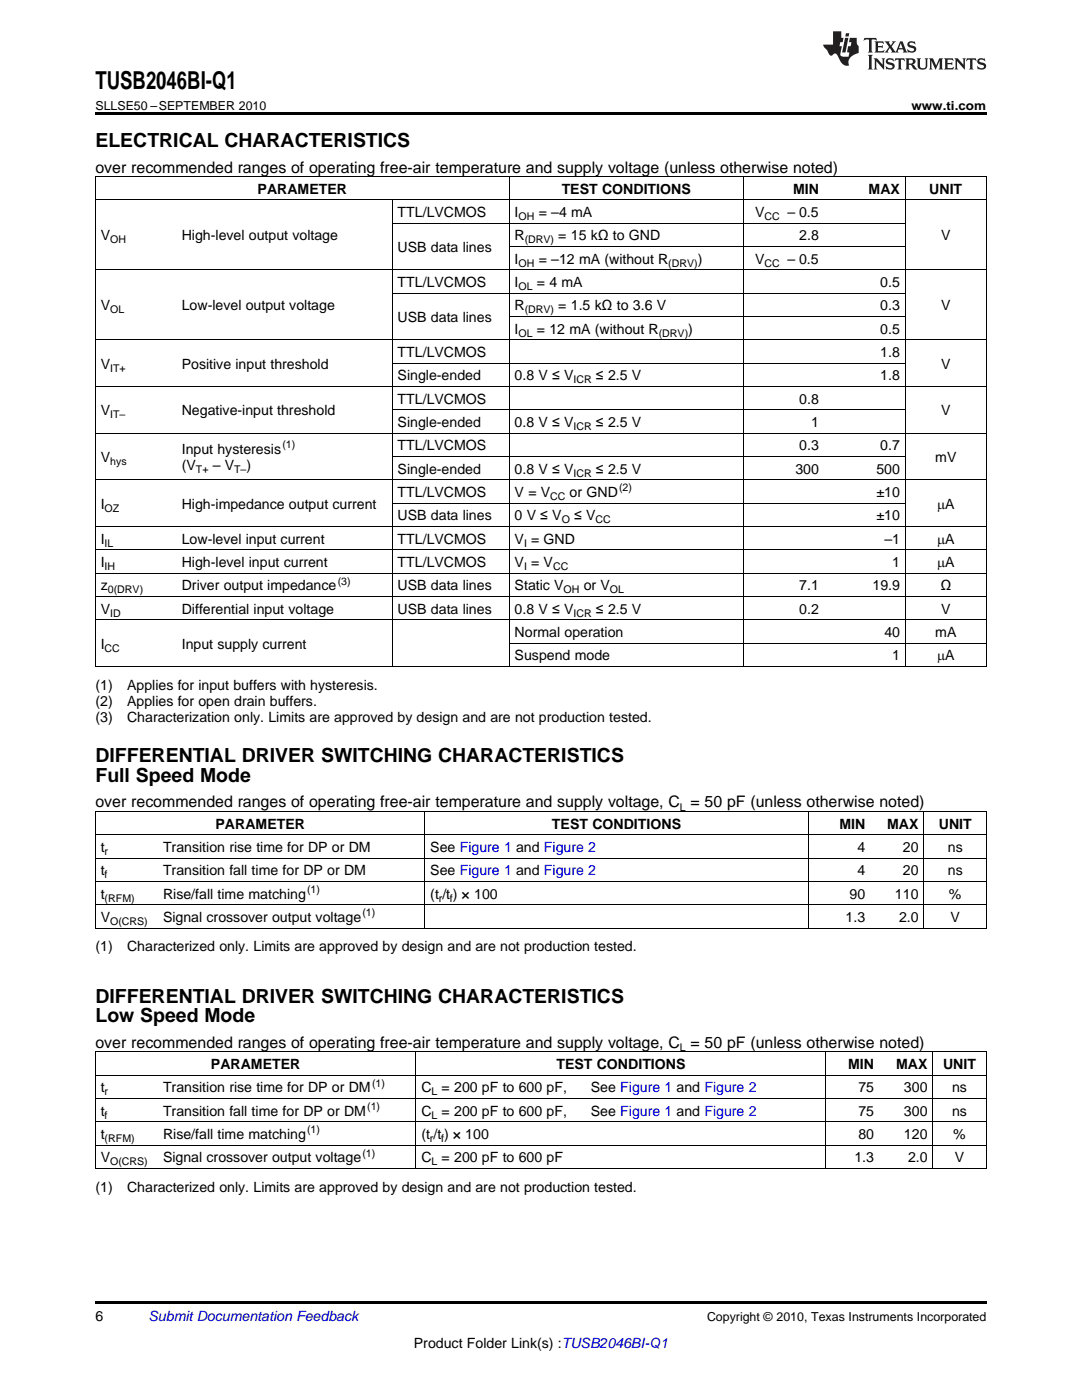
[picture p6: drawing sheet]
<svg xmlns="http://www.w3.org/2000/svg" width="216mm" height="279mm" viewBox="0 0 216 279" stroke-linecap="round" stroke-linejoin="round" font-family="sans-serif">
<defs><g id="words">
<text font-size="4.9" x="19" y="17.8">TUSB2046BI-Q1</text>
<g font-size="3.9">
<text x="19" y="29.3">ELECTRICAL CHARACTERISTICS</text>
<text x="19" y="152.1">DIFFERENTIAL DRIVER SWITCHING CHARACTERISTICS</text>
<text x="19" y="156">Full Speed Mode</text>
<text x="19" y="200.1">DIFFERENTIAL DRIVER SWITCHING CHARACTERISTICS</text>
<text x="19" y="204">Low Speed Mode</text>
</g>
<g font-size="3.2">
<text x="19" y="34.4">over recommended ranges of operating free-air temperature and supply voltage (unless otherwise noted)</text>
<text x="19" y="161.1">over recommended ranges of operating free-air temperature and supply voltage, C = 50 pF (unless otherwise noted)</text>
<text x="19" y="209.1">over recommended ranges of operating free-air temperature and supply voltage, C = 50 pF (unless otherwise noted)</text>
</g>
<g font-size="2.8">
<text x="51.4" y="38.7">PARAMETER</text>
<text x="112.1" y="38.7">TEST CONDITIONS</text>
<text x="158.3" y="38.7">MIN</text>
<text x="173.3" y="38.7">MAX</text>
<text x="185.4" y="38.7">UNIT</text>
<text x="20.1" y="48">V</text>
<text x="36.3" y="48">High-level output voltage</text>
<text x="79.3" y="43.3">TTL/LVCMOS</text>
<text x="102.7" y="43.3">I</text>
<text x="102.7" y="48">R</text>
<text x="107.5" y="43.3">= –4 mA</text>
<text x="111.4" y="48">= 15 kΩ to GND</text>
<text x="150.7" y="43.3">V</text>
<text x="157.1" y="43.3">– 0.5</text>
<text x="159.5" y="48">2.8</text>
<text x="187.8" y="48">V</text>
<text x="79.3" y="50.3">USB data lines</text>
<text x="102.7" y="52.6">I</text>
<text x="107.5" y="52.6">= –12 mA (without R</text>
<text x="139.2" y="52.6">)</text>
<text x="150.7" y="52.6">V</text>
<text x="157.1" y="52.6">– 0.5</text>
<text x="79.3" y="57.3">TTL/LVCMOS</text>
<text x="102.7" y="57.3">I</text>
<text x="107.1" y="57.3">= 4 mA</text>
<text x="175.6" y="57.3">0.5</text>
<text x="20.1" y="61.9">V</text>
<text x="36.3" y="61.9">Low-level output voltage</text>
<text x="79.3" y="64.3">USB data lines</text>
<text x="102.7" y="61.9">R</text>
<text x="111.4" y="61.9">= 1.5 kΩ to 3.6 V</text>
<text x="175.6" y="61.9">0.3</text>
<text x="187.8" y="61.9">V</text>
<text x="79.3" y="71.3">TTL/LVCMOS</text>
<text x="102.7" y="66.6">I</text>
<text x="107.1" y="66.6">= 12 mA (without R</text>
<text x="137.3" y="66.6">)</text>
<text x="175.6" y="66.6">0.5</text>
<text x="175.6" y="71.3">1.8</text>
<text x="20.1" y="73.6">V</text>
<text x="36.3" y="73.6">Positive input threshold</text>
<text x="79.3" y="75.9">Single-ended</text>
<text x="102.7" y="75.9">0.8 V ≤ V</text>
<text x="118.9" y="75.9">≤ 2.5 V</text>
<text x="175.6" y="75.9">1.8</text>
<text x="187.8" y="73.6">V</text>
<text x="20.1" y="82.9">V</text>
<text x="36.3" y="82.9">Negative-input threshold</text>
<text x="79.3" y="80.6">TTL/LVCMOS</text>
<text x="159.5" y="80.6">0.8</text>
<text x="187.8" y="82.9">V</text>
<text x="79.3" y="85.2">Single-ended</text>
<text x="79.3" y="89.9">TTL/LVCMOS</text>
<text x="102.7" y="85.2">0.8 V ≤ V</text>
<text x="118.9" y="85.2">≤ 2.5 V</text>
<text x="159.5" y="89.9">0.3</text>
<text x="161.9" y="85.2">1</text>
<text x="175.6" y="89.9">0.7</text>
<text x="20.1" y="92.2">V</text>
<text x="36.3" y="90.6">Input hysteresis</text>
<text x="36.3" y="93.8">(V</text>
<text x="42.4" y="93.8">– V</text>
<text x="49.2" y="93.8">)</text>
<text x="79.3" y="94.5">Single-ended</text>
<text x="102.7" y="94.5">0.8 V ≤ V</text>
<text x="118.9" y="94.5">≤ 2.5 V</text>
<text x="158.7" y="94.5">300</text>
<text x="174.9" y="94.5">500</text>
<text x="186.6" y="92.2">mV</text>
<text x="20.1" y="101.5">I</text>
<text x="36.3" y="101.5">High-impedance output current</text>
<text x="79.3" y="99.2">TTL/LVCMOS</text>
<text x="102.7" y="99.2">V = V</text>
<text x="113.7" y="99.2">or GND</text>
<text x="174.9" y="99.2">±10</text>
<text x="187" y="101.5">mA</text>
<text x="79.3" y="103.9">USB data lines</text>
<text x="102.7" y="103.9">0 V ≤ V</text>
<text x="114.5" y="103.9">≤ V</text>
<text x="174.9" y="103.9">±10</text>
<text x="20.1" y="108.5">I</text>
<text x="20.1" y="113.2">I</text>
<text x="36.3" y="108.5">Low-level input current</text>
<text x="36.3" y="113.2">High-level input current</text>
<text x="79.3" y="108.5">TTL/LVCMOS</text>
<text x="79.3" y="113.2">TTL/LVCMOS</text>
<text x="102.7" y="108.5">V = GND</text>
<text x="102.7" y="113.2">V = V</text>
<text x="176.5" y="108.5">–1</text>
<text x="178" y="113.2">1</text>
<text x="187" y="108.5">mA</text>
<text x="187" y="113.2">mA</text>
<text x="20.1" y="117.8">z</text>
<text x="36.3" y="117.8">Driver output impedance</text>
<text x="79.3" y="117.8">USB data lines</text>
<text x="102.7" y="117.8">Static V</text>
<text x="116.5" y="117.8">or V</text>
<text x="159.5" y="117.8">7.1</text>
<text x="174.1" y="117.8">19.9</text>
<text x="187.6" y="117.8">Ω</text>
<text x="20.1" y="122.5">V</text>
<text x="36.3" y="122.5">Differential input voltage</text>
<text x="79.3" y="122.5">USB data lines</text>
<text x="102.7" y="122.5">0.8 V ≤ V</text>
<text x="118.9" y="122.5">≤ 2.5 V</text>
<text x="159.5" y="122.5">0.2</text>
<text x="187.8" y="122.5">V</text>
<text x="20.1" y="129.5">I</text>
<text x="36.3" y="129.5">Input supply current</text>
<text x="102.7" y="127.1">Normal operation</text>
<text x="102.7" y="131.8">Suspend mode</text>
<text x="176.5" y="127.1">40</text>
<text x="178" y="131.8">1</text>
<text x="186.6" y="127.1">mA</text>
<text x="187" y="131.8">mA</text>
<text x="19" y="137.7">(1)</text>
<text x="25.4" y="137.7">Applies for input buffers with hysteresis.</text>
<text x="19" y="140.8">(2)</text>
<text x="25.4" y="140.8">Applies for open drain buffers.</text>
<text x="19" y="144">(3)</text>
<text x="25.4" y="144">Characterization only. Limits are approved by design and are not production tested.</text>
<text x="43" y="165.4">PARAMETER</text>
<text x="110.1" y="165.4">TEST CONDITIONS</text>
<text x="167.5" y="165.4">MIN</text>
<text x="177" y="165.4">MAX</text>
<text x="187.3" y="165.4">UNIT</text>
<text x="20.1" y="170">t</text>
<text x="32.5" y="170">Transition rise time for DP or DM</text>
<text x="85.9" y="170">See Figure 1 and Figure 2</text>
<text x="171.1" y="170">4</text>
<text x="180.2" y="170">20</text>
<text x="189.1" y="170">ns</text>
<text x="20.1" y="174.7">t</text>
<text x="20.1" y="179.4">t</text>
<text x="32.5" y="174.7">Transition fall time for DP or DM</text>
<text x="32.5" y="179.4">Rise/fall time matching</text>
<text x="85.9" y="174.7">See Figure 1 and Figure 2</text>
<text x="85.9" y="179.4">(t /t ) × 100</text>
<text x="169.5" y="179.4">90</text>
<text x="171.1" y="174.7">4</text>
<text x="178.6" y="179.4">110</text>
<text x="180.2" y="174.7">20</text>
<text x="189.1" y="174.7">ns</text>
<text x="189.3" y="179.4">%</text>
<text x="20.1" y="184">V</text>
<text x="32.5" y="184">Signal crossover output voltage</text>
<text x="168.7" y="184">1.3</text>
<text x="179.4" y="184">2.0</text>
<text x="189.7" y="184">V</text>
<text x="19" y="189.9">(1)</text>
<text x="25.4" y="189.9">Characterized only. Limits are approved by design and are not production tested.</text>
<text x="42.1" y="213.4">PARAMETER</text>
<text x="111" y="213.4">TEST CONDITIONS</text>
<text x="169.2" y="213.4">MIN</text>
<text x="178.8" y="213.4">MAX</text>
<text x="188.2" y="213.4">UNIT</text>
<text x="20.1" y="218">t</text>
<text x="32.5" y="218">Transition rise time for DP or DM</text>
<text x="84.1" y="218">C</text>
<text x="88.1" y="218">= 200 pF to 600 pF,</text>
<text x="117.9" y="218">See Figure 1 and Figure 2</text>
<text x="171.3" y="218">75</text>
<text x="180.4" y="218">300</text>
<text x="190" y="218">ns</text>
<text x="20.1" y="222.7">t</text>
<text x="20.1" y="227.3">t</text>
<text x="32.5" y="222.7">Transition fall time for DP or DM</text>
<text x="32.5" y="227.3">Rise/fall time matching</text>
<text x="84.1" y="222.7">C</text>
<text x="84.1" y="227.3">(t /t ) × 100</text>
<text x="88.1" y="222.7">= 200 pF to 600 pF,</text>
<text x="117.9" y="222.7">See Figure 1 and Figure 2</text>
<text x="171.3" y="222.7">75</text>
<text x="171.3" y="227.3">80</text>
<text x="180.4" y="222.7">300</text>
<text x="180.4" y="227.3">120</text>
<text x="190" y="222.7">ns</text>
<text x="190.2" y="227.3">%</text>
<text x="20.1" y="232">V</text>
<text x="32.5" y="232">Signal crossover output voltage</text>
<text x="84.1" y="232">C</text>
<text x="88.1" y="232">= 200 pF to 600 pF</text>
<text x="170.5" y="232">1.3</text>
<text x="181.2" y="232">2.0</text>
<text x="190.5" y="232">V</text>
<text x="19" y="237.8">(1)</text>
<text x="25.4" y="237.8">Characterized only. Limits are approved by design and are not production tested.</text>
<text x="19" y="263.6">6</text>
<text x="82.6" y="269">Product Folder Link(s) :TUSB2046BI-Q1</text>
</g>
<text font-size="2.8" fill="#0000c8" x="29.6" y="263.6">Submit Documentation Feedback</text>
<g font-size="2.5">
<text x="19" y="21.9">SLLSE50 –SEPTEMBER 2010</text>
<text x="181.9" y="21.9">www.ti.com</text>
<text x="141.1" y="263.6">Copyright © 2010, Texas Instruments Incorporated</text>
</g>
<g font-size="2.1">
<text x="103.5" y="43.9">OH</text>
<text x="152.5" y="43.9">CC</text>
<text x="22" y="48.5">OH</text>
<text x="103.5" y="53.2">OH</text>
<text x="104.7" y="48.5">(DRV)</text>
<text x="133.4" y="53.2">(DRV)</text>
<text x="152.5" y="53.2">CC</text>
<text x="103.5" y="57.9">OL</text>
<text x="22" y="62.5">OL</text>
<text x="104.7" y="62.5">(DRV)</text>
<text x="103.5" y="67.2">OL</text>
<text x="131.4" y="67.2">(DRV)</text>
<text x="22" y="74.2">IT+</text>
<text x="114.4" y="76.5">ICR</text>
<text x="22" y="83.5">IT–</text>
<text x="56.3" y="89.5">(1)</text>
<text x="114.4" y="85.8">ICR</text>
<text x="22" y="92.8">hys</text>
<text x="39.1" y="94.4">T+</text>
<text x="46.7" y="94.4">T–</text>
<text x="114.4" y="95.1">ICR</text>
<text x="109.8" y="99.8">CC</text>
<text x="123.5" y="98.1">(2)</text>
<text x="20.9" y="102.1">OZ</text>
<text x="112.1" y="104.4">O</text>
<text x="118.8" y="104.4">CC</text>
<text x="20.9" y="109.1">IL</text>
<text x="20.9" y="113.7">IH</text>
<text x="104.6" y="109.1">I</text>
<text x="104.6" y="113.7">I</text>
<text x="110.3" y="113.7">CC</text>
<text x="21.5" y="118.4">0(DRV)</text>
<text x="67.4" y="116.7">(3)</text>
<text x="112.5" y="118.4">OH</text>
<text x="121.7" y="118.4">OL</text>
<text x="22" y="123">ID</text>
<text x="114.4" y="123">ICR</text>
<text x="20.9" y="130">CC</text>
<text x="135.7" y="161.8">L</text>
<text x="20.9" y="170.6">r</text>
<text x="20.9" y="175.3">f</text>
<text x="20.9" y="179.9">(RFM)</text>
<text x="61.3" y="178.2">(1)</text>
<text x="87.6" y="179.9">r</text>
<text x="89.8" y="179.9">f</text>
<text x="22" y="184.6">O(CRS)</text>
<text x="72.3" y="182.9">(1)</text>
<text x="135.7" y="209.8">L</text>
<text x="20.9" y="218.6">r</text>
<text x="73.3" y="221.5">(1)</text>
<text x="74.2" y="216.9">(1)</text>
<text x="86.1" y="218.6">L</text>
<text x="20.9" y="223.2">f</text>
<text x="20.9" y="227.9">(RFM)</text>
<text x="61.3" y="226.2">(1)</text>
<text x="85.8" y="227.9">r</text>
<text x="86.1" y="223.2">L</text>
<text x="88" y="227.9">f</text>
<text x="22" y="232.6">O(CRS)</text>
<text x="72.3" y="230.9">(1)</text>
<text x="86.1" y="232.6">L</text>
</g>
</g></defs>
<g fill="#231f20">
<path d="M172.5 7.6l-.1 .5 .4-.2h.6v.1v2.1l-.2 .4h.9l-.2-.4v-2.1l.1-.1h.5l.5 .2-.2-.5zM174.5 8.3l.2 .3v1.5l-.2 .4h1.8l.2-.6a1.04 1.04 0 0 1-1.3 .2v-.7h.6l.3 .2v-.6l-.3 .2h-.6v-.6l.8-.1 .4 .3-.2-.5zM176.5 8.3l.9 1.1-.9 1.1h.8l-.2-.2 .4-.7 .5 .7-.2 .2h1.5l-.2-.2 .2-.4h.9l.1 .4-.2 .2h1l-.3-.3-.7-1.9h-.5l-.9 2-.8-1 .9-1h-.8l.1 .3-.4 .5-.3-.6 .1-.2zM179.7 8.6l.4 1h-.7zM181.3 8.4a.63 .63 0 0 0-.2 .7 .63 .63 0 0 0 .6 .4l.6 .2 .1 .2a.75 .75 0 0 1-.7 .4 .75 .75 0 0 1-.6-.5l.1 .7 .1-.1a1.11 1.11 0 0 0 1.5-.6 1.13 1.13 0 0 0-1.2-.8l-.1-.4a1.04 1.04 0 0 1 1.2 .2l-.2-.5-.2 .1-.4-.2zM173.2 10.9l.2 .4v2.2l-.2 .4h1l-.3-.4v-2.2l.3-.4zM174.3 11.6l.3 .4v1.5l-.3 .4h.8l-.2-.4v-1.3l1.5 1.7v-1.9l.2-.4h-.7l.2 .4v.9l-1.1-1.3zM177 11.8a.62 .62 0 0 0-.2 .7 .62 .62 0 0 0 .6 .4l.6 .1 .1 .3a.76 .76 0 0 1-.7 .3 .76 .76 0 0 1-.7-.4l.2 .7 .1-.1a1.11 1.11 0 0 0 1.5-.6 1.13 1.13 0 0 0-1.2-.8l-.1-.4a1.04 1.04 0 0 1 1.2 .2l-.2-.6-.2 .1-.5-.1zM178.7 11.6l-.2 .6a.61 .61 0 0 1 .8-.3v1.6l-.2 .4h.9l-.2-.4v-1.6a.63 .63 0 0 1 .7 .3l-.1-.6zM180.6 11.6l.3 .4v1.5l-.3 .4h1l-.2-.2-.1-.8 .6 .2a.76 .76 0 0 0 1.2 .7l-1-1a.58 .58 0 0 0 .6-.5 .58 .58 0 0 0-.5-.6zM181.4 11.9h.1a.45 .45 0 0 1 .5 .1 .45 .45 0 0 1 .1 .5l-.8 .2zM182.9 11.6l.2 .2a2.17 2.17 0 0 0 .3 1.9 .99 .99 0 0 0 1.6-.6v-1.1l.2-.4h-.7l.2 .2a1.92 1.92 0 0 1-.2 1.8 .6 .6 0 0 1-.9-.5v-1.1l.2-.4zM185.4 11.6l.2 .4v1.5l-.2 .4h.7l-.2-.4v-1.4l.8 1.8 .8-1.8v1.4l-.2 .4h.9l-.2-.4v-1.5l.2-.4h-.8l-.6 1.5-.6-1.5zM188.4 11.6l.2 .4v1.5l-.2 .4h1.8l.1-.6a1.04 1.04 0 0 1-1.2 .1v-.6h.5l.4 .2v-.6l-.4 .2h-.5v-.7h.8l.3 .3-.1-.6zM190.5 11.6l.2 .4v1.5l-.2 .4h.7l-.2-.4v-1.3l1.5 1.7v-1.9l.2-.4h-.7l.2 .4v.9l-1.1-1.3zM192.9 11.6l-.1 .6a.61 .61 0 0 1 .7-.3l.1 1.6-.3 .4h1l-.3-.4 .1-1.6a.63 .63 0 0 1 .7 .3l-.1-.6zM195.2 11.8a.62 .62 0 0 0-.2 .7 .62 .62 0 0 0 .6 .4l.6 .1 .1 .3a.76 .76 0 0 1-.7 .3 .76 .76 0 0 1-.6-.4l.1 .7 .1-.1a1.11 1.11 0 0 0 1.6-.6 1.13 1.13 0 0 0-1.3-.8l-.1-.4a1.04 1.04 0 0 1 1.2 .2l-.1-.6-.2 .1-.5-.1z"/>
<path d="M166.2 6.3v2.6h-1.9v.4l.8 .9a.91 .91 0 0 0 1 .8 .56 .56 0 0 1 .5-.3 .56 .56 0 0 1 .5 .3l.4 .8a1.53 1.53 0 0 0 1.9 1.2 1.54 1.54 0 0 1 1-2.1l.9-.3v-1.4a1.52 1.52 0 0 1-.4-1.6h-1.3l-.2 .8h.5l-.2 .8h-.5l-.1 1v.2l.4 .1-.2 .8a1.93 1.93 0 0 1-1.6-.3l.3-1.8h-.5l.2-.8h.4l.2-.8h-.4v-1.3zM168.6 7.6l-.6 2.9h.7l.6-2.9zM168.8 6.6l-.1 .7h.6l.2-.7z"/>
</g>
<path d="M19 22.5h177.8v.5h-177.8zM19 259.7h177.8v.5h-177.8z" fill="#000"/>
<g fill="none" stroke="#000" stroke-width=".2">
<path d="M19 39.9h177.8M19 35.2h177.8M19.1 35.3v97.8M78.2 39.9v93.2M101.6 35.3v97.8M148.3 35.3v97.8M180.6 35.3v97.8M196.8 35.3v97.8M19 53.9h177.8M78.3 58.5h102.4M78.3 44.5h102.4M101.6 49.2h79.1"/>
<path d="M19 77.1h177.8M19 67.8h177.8M78.3 72.5h102.4M101.6 63.2h79.1M19 95.8h177.8M19 86.4h177.8M78.3 91.1h102.4M78.3 81.8h102.4M19 119h177.8M19 114.4h177.8M19 109.7h177.8M19 105.1h177.8"/>
<path d="M78.3 100.4h102.4M19 133h177.8M19 123.7h177.8M101.6 128.4h95.2M19 175.9h177.8M19 171.3h177.8M19 166.6h177.8M19 161.9h177.8M19.1 162v23.3M84.8 162v23.3M161.2 162v23.3M184.3 162v23.3"/>
<path d="M196.8 162v23.3M19 185.2h177.8M19 180.6h177.8M19 219.2h177.8M19 214.6h177.8M19 209.9h177.8M19.1 210v23.3M83 210v23.3M164.8 210v23.3M186.1 210v23.3M196.8 210v23.3M19 233.2h177.8"/>
<path d="M19 228.5h177.8M19 223.9h177.8"/>
</g>
<use href="#words"/>
</svg>
